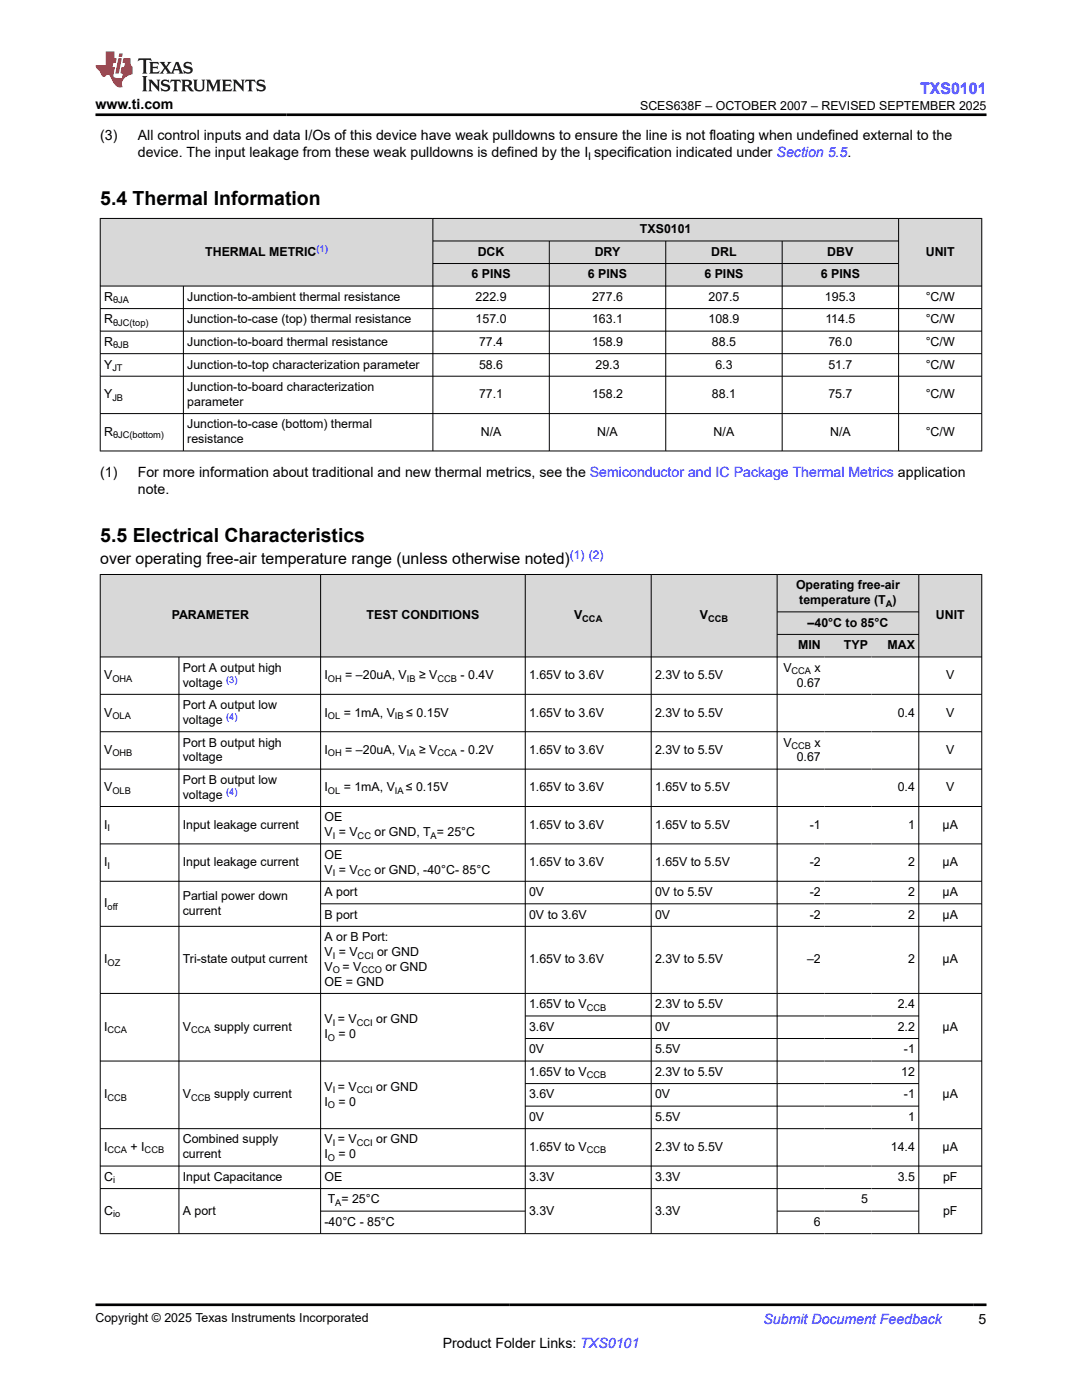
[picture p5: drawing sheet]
<svg xmlns="http://www.w3.org/2000/svg" width="216mm" height="279mm" viewBox="0 0 216 279" stroke-linecap="round" stroke-linejoin="round" font-family="sans-serif">
<defs><g id="words">
<g font-size="3.9">
<text x="20" y="40.9">5.4 Thermal Information</text>
<text x="20" y="108.2">5.5 Electrical Characteristics</text>
</g>
<text font-size="3.2" fill="#00f" x="183.6" y="18.7">TXS0101</text>
<text font-size="3.2" x="20" y="112.5">over operating free-air temperature range (unless otherwise noted)</text>
<g font-size="2.8">
<text x="19" y="21.8">www.ti.com</text>
<text x="20" y="27.9">(3)</text>
<text x="27.5" y="27.9">All control inputs and data I/Os of this device have weak pulldowns to ensure the line is not floating when undefined external to the</text>
<text x="27.5" y="31.3">device. The input leakage from these weak pulldowns is defined by the I specification indicated under Section 5.5.</text>
<text x="20" y="95.2">(1)</text>
<text x="27.5" y="95.2">For more information about traditional and new thermal metrics, see the Semiconductor and IC Package Thermal Metrics application</text>
<text x="27.5" y="98.5">note.</text>
<text x="88.3" y="269">Product Folder Links: TXS0101</text>
<text x="195.3" y="264.2">5</text>
</g>
<text font-size="2.8" fill="#00f" x="152.4" y="264.2">Submit Document Feedback</text>
<g font-size="2.5">
<text x="127.7" y="21.9">SCES638F – OCTOBER 2007 – REVISED SEPTEMBER 2025</text>
<text x="127.7" y="46.6">TXS0101</text>
<text x="40.9" y="51.1">THERMAL METRIC</text>
<text x="95.3" y="51.1">DCK</text>
<text x="118.7" y="51.1">DRY</text>
<text x="141.9" y="51.1">DRL</text>
<text x="165.1" y="51.1">DBV</text>
<text x="184.7" y="51.1">UNIT</text>
<text x="94.1" y="55.6">6 PINS</text>
<text x="117.3" y="55.6">6 PINS</text>
<text x="140.5" y="55.6">6 PINS</text>
<text x="163.8" y="55.6">6 PINS</text>
<text x="20.8" y="60">R</text>
<text x="20.8" y="64.5">R</text>
<text x="37.4" y="60">Junction-to-ambient thermal resistance</text>
<text x="37.4" y="64.5">Junction-to-case (top) thermal resistance</text>
<text x="94.9" y="60">222.9</text>
<text x="94.9" y="64.5">157.0</text>
<text x="118.1" y="60">277.6</text>
<text x="118.1" y="64.5">163.1</text>
<text x="141.4" y="60">207.5</text>
<text x="141.4" y="64.5">108.9</text>
<text x="164.6" y="60">195.3</text>
<text x="164.7" y="64.5">114.5</text>
<text x="184.7" y="60">°C/W</text>
<text x="184.7" y="64.5">°C/W</text>
<text x="20.8" y="69">R</text>
<text x="37.4" y="69">Junction-to-board thermal resistance</text>
<text x="95.6" y="69">77.4</text>
<text x="118.1" y="69">158.9</text>
<text x="142.1" y="69">88.5</text>
<text x="165.3" y="69">76.0</text>
<text x="184.7" y="69">°C/W</text>
<text x="20.8" y="73.5">Y</text>
<text x="37.4" y="73.5">Junction-to-top characterization parameter</text>
<text x="95.6" y="73.5">58.6</text>
<text x="118.8" y="73.5">29.3</text>
<text x="142.7" y="73.5">6.3</text>
<text x="165.3" y="73.5">51.7</text>
<text x="184.7" y="73.5">°C/W</text>
<text x="20.8" y="79.5">Y</text>
<text x="37.4" y="78">Junction-to-board characterization</text>
<text x="37.4" y="81">parameter</text>
<text x="95.6" y="79.5">77.1</text>
<text x="118.1" y="79.5">158.2</text>
<text x="142.1" y="79.5">88.1</text>
<text x="165.3" y="79.5">75.7</text>
<text x="184.7" y="79.5">°C/W</text>
<text x="20.8" y="87">R</text>
<text x="37.4" y="85.5">Junction-to-case (bottom) thermal</text>
<text x="37.4" y="88.5">resistance</text>
<text x="95.9" y="87">N/A</text>
<text x="119.2" y="87">N/A</text>
<text x="142.4" y="87">N/A</text>
<text x="165.6" y="87">N/A</text>
<text x="184.7" y="87">°C/W</text>
<text x="158.8" y="117.6">Operating free-air</text>
<text x="34.3" y="123.6">PARAMETER</text>
<text x="73.1" y="123.6">TEST CONDITIONS</text>
<text x="114.5" y="123.6">V</text>
<text x="139.7" y="123.6">V</text>
<text x="159.5" y="120.6">temperature (T )</text>
<text x="161.1" y="125.1">–40°C to 85°C</text>
<text x="186.7" y="123.6">UNIT</text>
<text x="159.3" y="129.6">MIN</text>
<text x="168.4" y="129.6">TYP</text>
<text x="177.1" y="129.6">MAX</text>
<text x="20.8" y="135.6">V</text>
<text x="36.5" y="134.1">Port A output high</text>
<text x="36.5" y="137">voltage</text>
<text x="64.7" y="135.6">I</text>
<text x="68.9" y="135.6">= –20uA, V</text>
<text x="83.6" y="135.6">≥ V</text>
<text x="91.9" y="135.6">- 0.4V</text>
<text x="105.6" y="135.6">1.65V to 3.6V</text>
<text x="130.7" y="135.6">2.3V to 5.5V</text>
<text x="156.3" y="134.1">V</text>
<text x="159" y="137">0.67</text>
<text x="162.5" y="134.1">x</text>
<text x="188.8" y="135.6">V</text>
<text x="20.8" y="143">V</text>
<text x="36.5" y="141.5">Port A output low</text>
<text x="64.7" y="143">I</text>
<text x="68.6" y="143">= 1mA, V</text>
<text x="81.1" y="143">≤ 0.15V</text>
<text x="105.6" y="143">1.65V to 3.6V</text>
<text x="130.7" y="143">2.3V to 5.5V</text>
<text x="179.1" y="143">0.4</text>
<text x="188.8" y="143">V</text>
<text x="36.5" y="144.5">voltage</text>
<text x="36.5" y="149">Port B output high</text>
<text x="156.3" y="149">V</text>
<text x="162.5" y="149">x</text>
<text x="20.8" y="150.5">V</text>
<text x="36.5" y="152">voltage</text>
<text x="64.7" y="150.5">I</text>
<text x="68.9" y="150.5">= –20uA, V</text>
<text x="83.6" y="150.5">≥ V</text>
<text x="91.9" y="150.5">- 0.2V</text>
<text x="105.6" y="150.5">1.65V to 3.6V</text>
<text x="130.7" y="150.5">2.3V to 5.5V</text>
<text x="159" y="152">0.67</text>
<text x="188.8" y="150.5">V</text>
<text x="20.8" y="157.9">V</text>
<text x="36.5" y="156.5">Port B output low</text>
<text x="36.5" y="159.4">voltage</text>
<text x="64.7" y="157.9">I</text>
<text x="68.6" y="157.9">= 1mA, V</text>
<text x="81" y="157.9">≤ 0.15V</text>
<text x="105.6" y="157.9">1.65V to 3.6V</text>
<text x="130.7" y="157.9">1.65V to 5.5V</text>
<text x="179.1" y="157.9">0.4</text>
<text x="188.8" y="157.9">V</text>
<text x="20.8" y="165.4">I</text>
<text x="36.5" y="165.4">Input leakage current</text>
<text x="64.7" y="163.9">OE</text>
<text x="64.7" y="166.9">V = V</text>
<text x="74.7" y="166.9">or GND, T = 25°C</text>
<text x="105.6" y="165.4">1.65V to 3.6V</text>
<text x="130.7" y="165.4">1.65V to 5.5V</text>
<text x="161.6" y="165.4">-1</text>
<text x="181.2" y="165.4">1</text>
<text x="188.1" y="165.4">µA</text>
<text x="20.8" y="172.9">I</text>
<text x="36.5" y="172.9">Input leakage current</text>
<text x="64.7" y="171.4">OE</text>
<text x="105.6" y="172.9">1.65V to 3.6V</text>
<text x="130.7" y="172.9">1.65V to 5.5V</text>
<text x="161.6" y="172.9">-2</text>
<text x="181.2" y="172.9">2</text>
<text x="188.1" y="172.9">µA</text>
<text x="36.5" y="179.6">Partial power down</text>
<text x="64.7" y="174.3">V = V</text>
<text x="64.7" y="178.8">A port</text>
<text x="74.7" y="174.3">or GND, -40°C- 85°C</text>
<text x="105.6" y="178.8">0V</text>
<text x="130.7" y="178.8">0V to 5.5V</text>
<text x="161.6" y="178.8">-2</text>
<text x="181.2" y="178.8">2</text>
<text x="188.1" y="178.8">µA</text>
<text x="20.8" y="181.1">I</text>
<text x="36.5" y="182.6">current</text>
<text x="64.7" y="183.3">B port</text>
<text x="105.6" y="183.3">0V to 3.6V</text>
<text x="130.7" y="183.3">0V</text>
<text x="161.6" y="183.3">-2</text>
<text x="181.2" y="183.3">2</text>
<text x="188.1" y="183.3">µA</text>
<text x="64.7" y="187.8">A or B Port:</text>
<text x="64.7" y="190.8">V = V</text>
<text x="75.2" y="190.8">or GND</text>
<text x="20.8" y="192.3">I</text>
<text x="36.5" y="192.3">Tri-state output current</text>
<text x="64.7" y="196.7">OE = GND</text>
<text x="64.7" y="193.8">V</text>
<text x="68.3" y="193.8">= V</text>
<text x="76.9" y="193.8">or GND</text>
<text x="105.6" y="192.3">1.65V to 3.6V</text>
<text x="130.7" y="192.3">2.3V to 5.5V</text>
<text x="161" y="192.3">–2</text>
<text x="181.2" y="192.3">2</text>
<text x="188.1" y="192.3">µA</text>
<text x="105.6" y="201.2">1.65V to V</text>
<text x="130.7" y="201.2">2.3V to 5.5V</text>
<text x="179.1" y="201.2">2.4</text>
<text x="20.8" y="205.7">I</text>
<text x="36.5" y="205.7">V</text>
<text x="42.7" y="205.7">supply current</text>
<text x="64.7" y="207.2">I</text>
<text x="64.7" y="204.2">V = V</text>
<text x="67.6" y="207.2">= 0</text>
<text x="75.1" y="204.2">or GND</text>
<text x="105.6" y="205.7">3.6V</text>
<text x="130.7" y="205.7">0V</text>
<text x="179.1" y="205.7">2.2</text>
<text x="188.1" y="205.7">µA</text>
<text x="105.6" y="210.2">0V</text>
<text x="105.6" y="214.7">1.65V to V</text>
<text x="130.7" y="210.2">5.5V</text>
<text x="130.7" y="214.7">2.3V to 5.5V</text>
<text x="179.8" y="214.7">12</text>
<text x="180.4" y="210.2">-1</text>
<text x="20.8" y="219.2">I</text>
<text x="36.5" y="219.2">V</text>
<text x="42.7" y="219.2">supply current</text>
<text x="64.7" y="220.7">I</text>
<text x="64.7" y="217.7">V = V</text>
<text x="67.6" y="220.7">= 0</text>
<text x="75.1" y="217.7">or GND</text>
<text x="105.6" y="219.2">3.6V</text>
<text x="130.7" y="219.2">0V</text>
<text x="180.4" y="219.2">-1</text>
<text x="188.1" y="219.2">µA</text>
<text x="105.6" y="223.7">0V</text>
<text x="130.7" y="223.7">5.5V</text>
<text x="181.2" y="223.7">1</text>
<text x="20.8" y="229.7">I</text>
<text x="26" y="229.7">+ I</text>
<text x="36.5" y="228.2">Combined supply</text>
<text x="36.5" y="231.2">current</text>
<text x="64.7" y="231.2">I</text>
<text x="64.7" y="228.2">V = V</text>
<text x="67.6" y="231.2">= 0</text>
<text x="75.1" y="228.2">or GND</text>
<text x="105.6" y="229.7">1.65V to V</text>
<text x="130.7" y="229.7">2.3V to 5.5V</text>
<text x="177.8" y="229.7">14.4</text>
<text x="188.1" y="229.7">µA</text>
<text x="20.8" y="235.7">C</text>
<text x="36.5" y="235.7">Input Capacitance</text>
<text x="64.7" y="235.7">OE</text>
<text x="105.6" y="235.7">3.3V</text>
<text x="130.7" y="235.7">3.3V</text>
<text x="179.1" y="235.7">3.5</text>
<text x="188.2" y="235.7">pF</text>
<text x="20.8" y="242.4">C</text>
<text x="36.5" y="242.4">A port</text>
<text x="64.7" y="244.7">-40°C - 85°C</text>
<text x="65.4" y="240.2">T = 25°C</text>
<text x="105.6" y="242.4">3.3V</text>
<text x="130.7" y="242.4">3.3V</text>
<text x="162.4" y="244.7">6</text>
<text x="171.8" y="240.2">5</text>
<text x="188.2" y="242.4">pF</text>
<text x="19" y="263.9">Copyright © 2025 Texas Instruments Incorporated</text>
</g>
<text font-size="2.4" fill="#00f" x="113.7" y="111.5">(1) (2)</text>
<text font-size="2.1" x="117.4" y="31.9">I</text>
<g font-size="1.9" fill="#00f">
<text x="63.2" y="50.2">(1)</text>
<text x="45.1" y="136.2">(3)</text>
<text x="45.1" y="143.7">(4)</text>
<text x="45.1" y="158.6">(4)</text>
</g>
<g font-size="1.9">
<text x="22.6" y="60.5">θJA</text>
<text x="22.6" y="65">θJC(top)</text>
<text x="22.6" y="69.5">θJB</text>
<text x="22.4" y="74">JT</text>
<text x="22.4" y="80">JB</text>
<text x="22.6" y="87.5">θJC(bottom)</text>
<text x="116.2" y="124.1">CCA</text>
<text x="141.3" y="124.1">CCB</text>
<text x="176.8" y="121.1">A</text>
<text x="22.4" y="136">OHA</text>
<text x="65.4" y="136">OH</text>
<text x="81.2" y="136">IB</text>
<text x="87.3" y="136">CCB</text>
<text x="158" y="134.6">CCA</text>
<text x="22.4" y="143.5">OLA</text>
<text x="65.4" y="143.5">OL</text>
<text x="78.8" y="143.5">IB</text>
<text x="158" y="149.5">CCB</text>
<text x="22.4" y="151">OHB</text>
<text x="65.4" y="151">OH</text>
<text x="81.2" y="151">IA</text>
<text x="87.3" y="151">CCA</text>
<text x="22.4" y="158.4">OLB</text>
<text x="65.4" y="158.4">OL</text>
<text x="78.8" y="158.4">IA</text>
<text x="21.5" y="165.9">I</text>
<text x="66.4" y="167.4">I</text>
<text x="71.4" y="167.4">CC</text>
<text x="85.9" y="167.4">A</text>
<text x="21.5" y="173.4">I</text>
<text x="66.4" y="174.8">I</text>
<text x="71.4" y="174.8">CC</text>
<text x="21.5" y="181.6">off</text>
<text x="66.4" y="191.3">I</text>
<text x="71.4" y="191.3">CCI</text>
<text x="21.5" y="192.8">OZ</text>
<text x="66.4" y="194.3">O</text>
<text x="72.1" y="194.3">CCO</text>
<text x="117.1" y="201.7">CCB</text>
<text x="21.5" y="206.2">CCA</text>
<text x="38.1" y="206.2">CCA</text>
<text x="65.4" y="207.7">O</text>
<text x="66.4" y="204.7">I</text>
<text x="71.2" y="204.7">CCI</text>
<text x="117.1" y="215.2">CCB</text>
<text x="21.5" y="219.7">CCB</text>
<text x="38.1" y="219.7">CCB</text>
<text x="65.4" y="221.2">O</text>
<text x="66.4" y="218.2">I</text>
<text x="71.2" y="218.2">CCI</text>
<text x="21.5" y="230.2">CCA</text>
<text x="28.9" y="230.2">CCB</text>
<text x="65.4" y="231.7">O</text>
<text x="66.4" y="228.7">I</text>
<text x="71.2" y="228.7">CCI</text>
<text x="117.1" y="230.2">CCB</text>
<text x="22.6" y="236.2">i</text>
<text x="22.6" y="242.9">io</text>
<text x="66.9" y="240.7">A</text>
</g>
</g></defs>
<g fill="#d8d8d8">
<path d="M20 43.6h175.9v4.5h-175.9z" fill-rule="evenodd"/>
<path d="M20.1 43.7h66.2v13.3h-66.2z" fill-rule="evenodd"/>
<path d="M86.4 43.7h92.8v4.3h-92.8z" fill-rule="evenodd"/>
<path d="M179.4 43.7h16.4v13.3h-16.4z" fill-rule="evenodd"/>
<path d="M86.4 48.2h23.1v4.3h-23.1z" fill-rule="evenodd"/>
<path d="M109.7 48.2h23.1v4.3h-23.1z" fill-rule="evenodd"/>
<path d="M132.9 48.2h23.1v4.3h-23.1z" fill-rule="evenodd"/>
<path d="M156.1 48.2h23.1v4.3h-23.1z" fill-rule="evenodd"/>
<path d="M86.4 52.7h23.1v4.3h-23.1z" fill-rule="evenodd"/>
<path d="M109.7 52.7h23.1v4.3h-23.1z" fill-rule="evenodd"/>
<path d="M132.9 52.7h23.1v4.3h-23.1z" fill-rule="evenodd"/>
<path d="M156.1 52.7h23.1v4.3h-23.1z" fill-rule="evenodd"/>
</g>
<g fill="none" stroke="#000" stroke-width=".2">
<path d="M19.9 43.6h176.1M19.9 57.1h176.1M20 43.5v46.6M36.6 57.1v33M86.4 43.5v46.6M86.4 48.1h93M86.4 52.6h93M109.6 48.1v42M132.8 48.1v42M156.1 48.1v42M179.3 43.5v46.6M195.9 43.5v46.6"/>
<path d="M19.9 61.6h176.1M19.9 66.1h176.1M19.9 70.6h176.1M19.9 75.1h176.1M19.9 82.5h176.1M19.9 90h176.1"/>
</g>
<g fill="#d8d8d8">
<path d="M20 114.7h175.9v7.4h-175.9z" fill-rule="evenodd"/>
<path d="M20.1 114.7h43.8v16.3h-43.8z" fill-rule="evenodd"/>
<path d="M64 114.7h40.7v16.3h-40.7z" fill-rule="evenodd"/>
<path d="M104.9 114.7h25v16.3h-25z" fill-rule="evenodd"/>
<path d="M130 114.7h25v16.3h-25z" fill-rule="evenodd"/>
<path d="M155.1 114.7h28.2v7.4h-28.2z" fill-rule="evenodd"/>
<path d="M183.4 114.7h12.4v16.3h-12.4z" fill-rule="evenodd"/>
<path d="M155.1 122.2h28.2v4.4h-28.2z" fill-rule="evenodd"/>
<path d="M155.1 126.7h9.4v4.3h-9.4z" fill-rule="evenodd"/>
<path d="M164.5 126.7h9.4v4.3h-9.4z" fill-rule="evenodd"/>
<path d="M173.9 126.7h9.4v4.3h-9.4z" fill-rule="evenodd"/>
</g>
<g fill="none" stroke="#000" stroke-width=".2">
<path d="M19.9 114.7h176.1M20 114.6v131.7M64 114.6v131.7M104.8 114.6v131.7M129.9 114.6v131.7M155.1 114.6v131.7M183.3 114.6v131.7M195.9 114.6v131.7M19.9 131.1h176.1M19.9 138.6h176.1M35.7 131.1v115.2M155.1 122.1h28.3"/>
<path d="M155.1 126.6h28.3M19.9 146h176.1M19.9 153.5h176.1M19.9 161h176.1M19.9 168.4h176.1M19.9 175.9h176.1M19.9 184.9h176.1M19.9 198.3h176.1M64 180.4h132M19.9 211.8h176.1M104.8 202.8h78.6M104.8 207.3h78.6"/>
<path d="M104.8 216.3h78.6M19.9 225.2h176.1M19.9 232.7h176.1M19.9 237.2h176.1M104.8 220.8h78.6M19.9 246.2h176.1M64 241.7h40.9M155.1 241.7h28.3"/>
</g>
<path d="M27.7 11.6l-.2 .6 .5-.2h.6v.1v2.2l-.2 .4h1l-.2-.4v-2.2v-.1h.5l.5 .2-.1-.6zM29.8 12.4l.2 .3v1.6l-.2 .4h1.9l.1-.6a1.08 1.08 0 0 1-1.3 .2v-.7h.6l.4 .2v-.7l-.4 .2h-.6v-.5l.2-.2a1 1 0 0 1 1 .3l-.1-.5zM31.8 12.4l1 1.1-1 1.2h.9l-.2-.2 .4-.8 .5 .8-.2 .2h1.6l-.2-.2 .1-.5h1l.1 .5-.1 .2h.9l-.2-.4-.8-1.9h-.5l-1 2.1-.8-1.1 .9-1h-.8l.2 .2-.5 .6-.3-.6 .1-.2zM35.2 12.8l.4 1h-.8zM36.8 12.5a.65 .65 0 0 0-.2 .7 .65 .65 0 0 0 .6 .5l.7 .1 .1 .3a.79 .79 0 0 1-.7 .4 .79 .79 0 0 1-.7-.5l.1 .7 .2-.1a.93 .93 0 0 0 1.1 0 .93 .93 0 0 0 .4-.9 1.46 1.46 0 0 0-1.2-.6l-.1-.3a1.09 1.09 0 0 1 1.2 .2l-.2-.6-.1 .1-.6-.2zM28.4 15.2l.2 .4v2.2l-.2 .4h1l-.2-.4v-2.2l.2-.4zM29.6 15.9l.2 .4v1.5l-.2 .4h.8l-.3-.4v-1.3l1.7 1.8v-2l.2-.4h-.8l.2 .2 .1 1.1-1.2-1.3zM32.3 16a.65 .65 0 0 0-.2 .8 .65 .65 0 0 0 .7 .4l.6 .2 .1 .2a.79 .79 0 0 1-.7 .4 .79 .79 0 0 1-.7-.5l.1 .7 .2-.1a.93 .93 0 0 0 1.1 .1 .93 .93 0 0 0 .4-1 1.46 1.46 0 0 0-1.2-.5l-.1-.4a1.09 1.09 0 0 1 1.2 .2l-.2-.6-.1 .1-.6-.1zM34.1 15.9l-.1 .6a.63 .63 0 0 1 .7-.3l.1 1.6-.3 .4h1l-.2-.4v-1.6a.66 .66 0 0 1 .8 .3l-.1-.6zM36.2 15.9l.2 .4v1.5l-.2 .4h.9l-.2-.2v-.7h.5l.1 .2a.79 .79 0 0 0 1.2 .6l-1-.9a.61 .61 0 0 0 .6-.6 .61 .61 0 0 0-.5-.7zM36.9 16.2h.2a.47 .47 0 0 1 .5 .1 .47 .47 0 0 1 .1 .5l-.2 .1-.6 .1zM38.5 15.9l.2 .2a2.27 2.27 0 0 0 .4 2 1.04 1.04 0 0 0 1.7-.7v-1.3l.2-.2h-.8l.2 .4v1.1a.6 .6 0 0 1-.6 .6 .6 .6 0 0 1-.6-.6v-1.1l.3-.4zM41.1 15.9l.2 .4v1.5l-.2 .4h.7l-.2-.4v-1.4l.9 1.9 .8-1.9v1.4l-.2 .4h1l-.3-.4v-1.5l.3-.4h-.8l-.7 1.5-.7-1.5zM44.3 15.9l.2 .4v1.5l-.2 .4h1.9l.1-.6a1.09 1.09 0 0 1-1.3 .2v-.7h.6l.4 .2v-.6l-.4 .2h-.6v-.6l.2-.1a1.01 1.01 0 0 1 1 .3l-.1-.6zM46.4 15.9l.3 .4v1.5l-.3 .4h.8l-.2-.4v-1.3l1.6 1.8v-2l.2-.4h-.7l.2 .2v1.1l-1.2-1.3zM49 15.9l-.1 .6a.63 .63 0 0 1 .8-.3v1.6l-.3 .4h1l-.2-.4v-1.6a.66 .66 0 0 1 .8 .3l-.1-.6zM51.4 16a.65 .65 0 0 0-.2 .8 .65 .65 0 0 0 .6 .4l.6 .2 .2 .2a.79 .79 0 0 1-.8 .4 .79 .79 0 0 1-.6-.5l.1 .7 .2-.1a.93 .93 0 0 0 1 .1 .93 .93 0 0 0 .5-1 1.46 1.46 0 0 0-1.3-.5l-.1-.4a1.09 1.09 0 0 1 1.3 .2l-.2-.6-.2 .1-.5-.1z" fill="#231f20"/>
<path d="M21.1 10.3v2.7h-2.1l.1 .4 .9 1a.95 .95 0 0 0 .9 .9 .59 .59 0 0 1 .6-.4 .59 .59 0 0 1 .5 .3l.4 .8a1.59 1.59 0 0 0 2.1 1.4 1.61 1.61 0 0 1 1-2.3l1-.3-.1-1.5a1.59 1.59 0 0 1-.4-1.7h-1.4l-.2 .9h.5l-.1 .9h-.5l-.2 .9v.3l.4 .1-.2 .9h-.6a.73 .73 0 0 1-1.1-.7l.3-1.5h-.5l.2-.9h.5l.2-.9h-.5v-1.3zM23.6 11.6l-.6 3.1h.7l.6-3.1zM23.8 10.7l-.1 .6h.7l.1-.6z" fill="#ed1c24"/>
<path d="M19 22.9h177.8M19 260.4h177.8" fill="none" stroke="#000" stroke-width=".53"/>
<use href="#words"/>
</svg>
